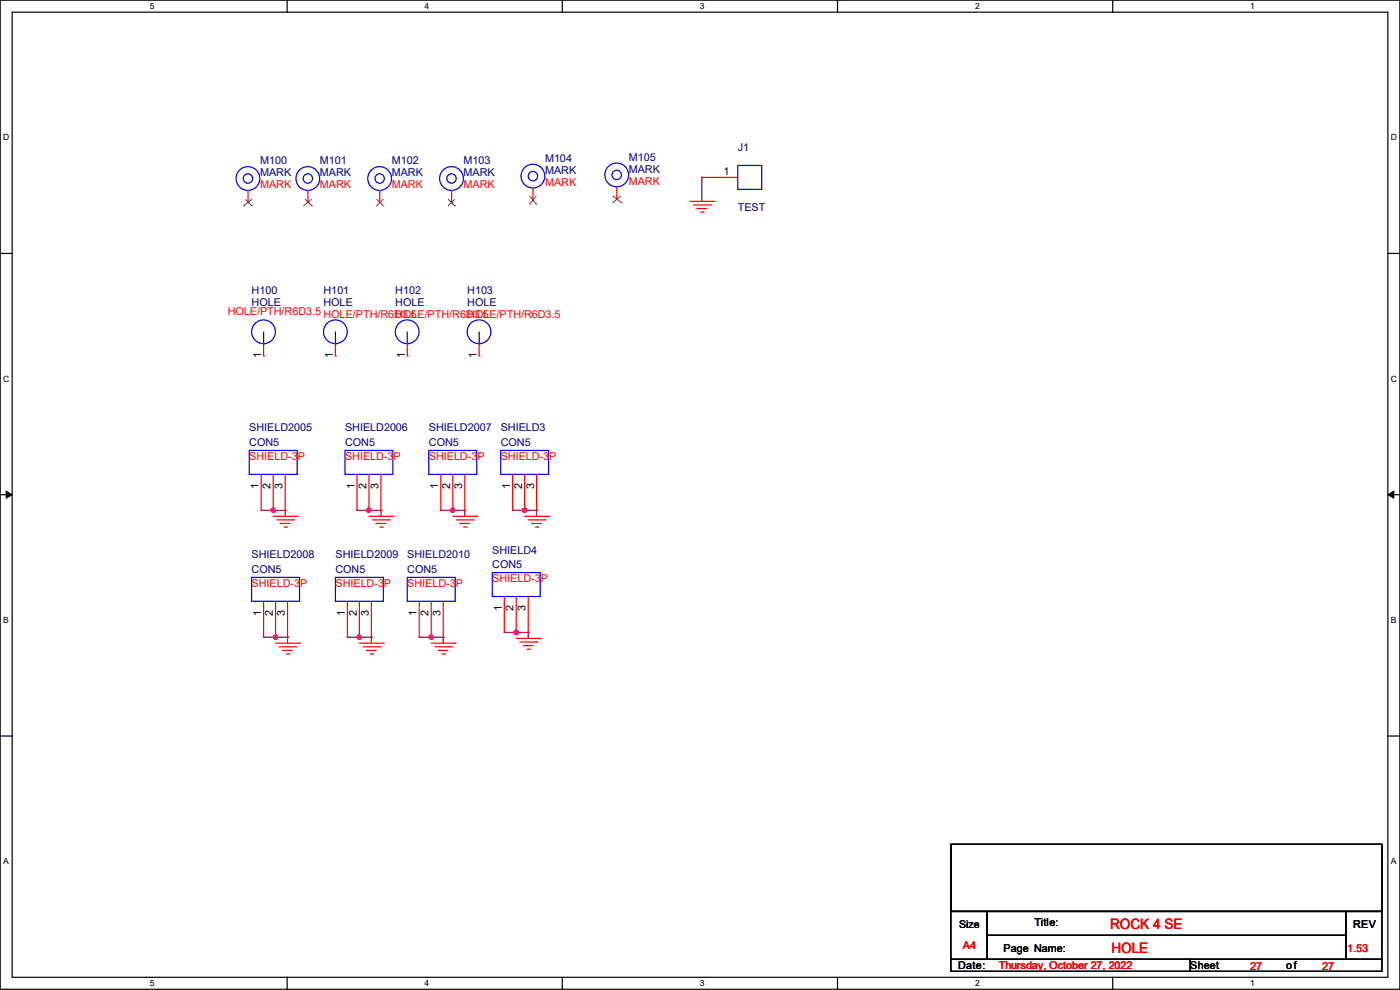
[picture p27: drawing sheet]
<svg xmlns="http://www.w3.org/2000/svg" width="297mm" height="210mm" viewBox="0 0 297 210" stroke-linecap="round" stroke-linejoin="round" font-family="sans-serif">
<defs><g id="words">
<g font-size="3" fill="#f00">
<text x="235.5" y="197.1">ROCK 4 SE</text>
<text x="235.8" y="202.2">HOLE</text>
</g>
<g font-size="2.3" fill="#000080">
<text x="55.2" y="34.9">M100</text>
<text x="67.9" y="34.9">M101</text>
<text x="83.1" y="34.9">M102</text>
<text x="98.3" y="34.9">M103</text>
<text x="115.6" y="34.4">M104</text>
<text x="133.4" y="34.1">M105</text>
<text x="156.5" y="32.1">J1</text>
<text x="55.2" y="37.4">MARK</text>
<text x="67.9" y="37.4">MARK</text>
<text x="83.1" y="37.4">MARK</text>
<text x="98.3" y="37.4">MARK</text>
<text x="115.6" y="36.9">MARK</text>
<text x="133.4" y="36.7">MARK</text>
<text x="156.5" y="44.8">TEST</text>
<text x="53.4" y="62.3">H100</text>
<text x="53.4" y="64.9">HOLE</text>
<text x="68.6" y="62.3">H101</text>
<text x="68.6" y="64.9">HOLE</text>
<text x="83.9" y="62.3">H102</text>
<text x="83.9" y="64.9">HOLE</text>
<text x="99.1" y="62.3">H103</text>
<text x="99.1" y="64.9">HOLE</text>
<text x="52.9" y="91.5">SHIELD2005</text>
<text x="52.9" y="94.6">CON5</text>
<text x="73.2" y="91.5">SHIELD2006</text>
<text x="73.2" y="94.6">CON5</text>
<text x="91" y="91.5">SHIELD2007</text>
<text x="91" y="94.6">CON5</text>
<text x="106.2" y="91.5">SHIELD3</text>
<text x="106.2" y="94.6">CON5</text>
<text x="53.4" y="118.4">SHIELD2008</text>
<text x="71.2" y="118.4">SHIELD2009</text>
<text x="86.4" y="118.4">SHIELD2010</text>
<text x="104.4" y="117.4">SHIELD4</text>
<text x="53.4" y="121.5">CON5</text>
<text x="71.2" y="121.5">CON5</text>
<text x="86.4" y="121.5">CON5</text>
<text x="104.4" y="120.5">CON5</text>
</g>
<g font-size="2.3" fill="#f00">
<text x="55.2" y="40">MARK</text>
<text x="67.9" y="40">MARK</text>
<text x="83.1" y="40">MARK</text>
<text x="98.3" y="40">MARK</text>
<text x="115.6" y="39.5">MARK</text>
<text x="133.4" y="39.2">MARK</text>
<text x="48.3" y="66.9">HOLE/PTH/R6D3.5 HOLE/PTH/R6D3.5</text>
<text x="83.9" y="67.4">HOLE/PTH/R6D3.5</text>
<text x="99.1" y="67.4">HOLE/PTH/R6D3.5</text>
<text x="52.9" y="97.6">SHIELD-3P</text>
<text x="73.2" y="97.6">SHIELD-3P</text>
<text x="91" y="97.6">SHIELD-3P</text>
<text x="106.2" y="97.6">SHIELD-3P</text>
<text x="53.4" y="124.5">SHIELD-3P</text>
<text x="71.2" y="124.5">SHIELD-3P</text>
<text x="86.4" y="124.5">SHIELD-3P</text>
<text x="104.4" y="123.5">SHIELD-3P</text>
<text x="204.3" y="201.3">A4</text>
<text x="285.8" y="202">1.53</text>
<text x="211.9" y="205.6">Thursday, October 27, 2022</text>
<text x="265.2" y="205.8">27</text>
<text x="280.5" y="205.8">27</text>
</g>
<g font-size="2.3">
<text x="153.5" y="37.1">1</text>
<text x="55.4" y="76" transform="rotate(-90 55.4 76)">1</text>
<text x="70.6" y="76" transform="rotate(-90 70.6 76)">1</text>
<text x="85.9" y="76" transform="rotate(-90 85.9 76)">1</text>
<text x="101.1" y="76" transform="rotate(-90 101.1 76)">1</text>
<text x="54.9" y="103.7" transform="rotate(-90 54.9 103.7)">1</text>
<text x="57.4" y="103.7" transform="rotate(-90 57.4 103.7)">2</text>
<text x="59.9" y="103.7" transform="rotate(-90 59.9 103.7)">3</text>
<text x="75.2" y="103.7" transform="rotate(-90 75.2 103.7)">1</text>
<text x="77.7" y="103.7" transform="rotate(-90 77.7 103.7)">2</text>
<text x="80.3" y="103.7" transform="rotate(-90 80.3 103.7)">3</text>
<text x="93" y="103.7" transform="rotate(-90 93 103.7)">1</text>
<text x="95.5" y="103.7" transform="rotate(-90 95.5 103.7)">2</text>
<text x="98" y="103.7" transform="rotate(-90 98 103.7)">3</text>
<text x="108.2" y="103.7" transform="rotate(-90 108.2 103.7)">1</text>
<text x="110.7" y="103.7" transform="rotate(-90 110.7 103.7)">2</text>
<text x="113.3" y="103.7" transform="rotate(-90 113.3 103.7)">3</text>
<text x="55.4" y="130.6" transform="rotate(-90 55.4 130.6)">1</text>
<text x="57.9" y="130.6" transform="rotate(-90 57.9 130.6)">2</text>
<text x="60.5" y="130.6" transform="rotate(-90 60.5 130.6)">3</text>
<text x="73.2" y="130.6" transform="rotate(-90 73.2 130.6)">1</text>
<text x="75.7" y="130.6" transform="rotate(-90 75.7 130.6)">2</text>
<text x="78.2" y="130.6" transform="rotate(-90 78.2 130.6)">3</text>
<text x="88.4" y="130.6" transform="rotate(-90 88.4 130.6)">1</text>
<text x="90.9" y="130.6" transform="rotate(-90 90.9 130.6)">2</text>
<text x="93.5" y="130.6" transform="rotate(-90 93.5 130.6)">3</text>
<text x="106.4" y="129.6" transform="rotate(-90 106.4 129.6)">1</text>
<text x="109" y="129.6" transform="rotate(-90 109 129.6)">2</text>
<text x="111.5" y="129.6" transform="rotate(-90 111.5 129.6)">3</text>
<text x="219.5" y="196.4">Title:</text>
<text x="287.1" y="196.9">REV</text>
<text x="212.9" y="202">Page Name:</text>
<text x="203.2" y="205.6">Date:</text>
<text x="252.5" y="205.6">Sheet</text>
<text x="272.8" y="205.6">of</text>
</g>
<text font-size="2.2" x="203.5" y="196.9">Size</text>
<g font-size="1.8">
<text x="31.8" y="1.9">5</text>
<text x="90.1" y="1.9">4</text>
<text x="148.5" y="1.9">3</text>
<text x="206.8" y="1.9">2</text>
<text x="265.2" y="1.9">1</text>
<text x=".7" y="29.8">D</text>
<text x="295.1" y="29.8">D</text>
<text x=".7" y="80.9">C</text>
<text x="295.1" y="80.9">C</text>
<text x=".7" y="132.1">B</text>
<text x="295.1" y="132.1">B</text>
<text x=".7" y="183.3">A</text>
<text x="295.1" y="183.3">A</text>
<text x="31.8" y="209.2">5</text>
<text x="90.1" y="209.2">4</text>
<text x="148.5" y="209.2">3</text>
<text x="206.8" y="209.2">2</text>
<text x="265.2" y="209.2">1</text>
</g>
</g></defs>
<path d="M0 0h297v209.8h-297zM2.6 2.6h291.8v204.7h-291.8z" fill="none" stroke="#000" stroke-width=".25"/>
<g fill="#fff">
<path d="M31.7 .3h1v2h-1z"/>
<path d="M31.7 207.6h1v2h-1z"/>
</g>
<path d="M60.9 0v2.6M60.9 207.3v2.5" fill="none" stroke="#000" stroke-width=".25"/>
<g fill="#fff">
<path d="M90.1 .3h1v2h-1z"/>
<path d="M90.1 207.6h1v2h-1z"/>
</g>
<path d="M119.3 0v2.6M119.3 207.3v2.5" fill="none" stroke="#000" stroke-width=".25"/>
<g fill="#fff">
<path d="M148.5 .3h.9v2h-.9z"/>
<path d="M148.5 207.6h.9v2h-.9z"/>
</g>
<path d="M177.7 0v2.6M177.7 207.3v2.5" fill="none" stroke="#000" stroke-width=".25"/>
<g fill="#fff">
<path d="M206.8 .3h1v2h-1z"/>
<path d="M206.8 207.6h1v2h-1z"/>
</g>
<path d="M236.1 0v2.6M236.1 207.3v2.5" fill="none" stroke="#000" stroke-width=".25"/>
<g fill="#fff">
<path d="M265.2 .3h1v2h-1z"/>
<path d="M265.2 207.6h1v2h-1z"/>
<path d="M.7 28.2h1.2v1.9h-1.2z"/>
<path d="M295.1 28.2h1.2v1.9h-1.2z"/>
<path d="M.7 79.3h1.2v2h-1.2z"/>
<path d="M295.1 79.3h1.2v2h-1.2z"/>
</g>
<path d="M0 53.8h2.6M294.4 53.8h2.6" fill="none" stroke="#000" stroke-width=".25"/>
<g fill="#fff">
<path d="M.7 130.5h1.2v2h-1.2z"/>
<path d="M295.1 130.5h1.1v2h-1.1z"/>
</g>
<path d="M0 104.9h2.6M294.4 104.9h2.6" fill="none" stroke="#000" stroke-width=".25"/>
<path d="M1.3 104.2l1.3 .7-1.3 .8zM294.4 104.9l1.3-.7v1.5z" fill="#000" stroke="#000" stroke-width=".21"/>
<g fill="#fff">
<path d="M.7 181.7h1.2v2h-1.2z"/>
<path d="M295.1 181.7h1.1v2h-1.1z"/>
</g>
<path d="M0 156.1h2.6M294.4 156.1h2.6M201.7 179.1h91.5v14.2h-91.5zM201.7 193.3h7.6v10.2h-7.6zM209.3 193.3h76.2v5.1h-76.2zM209.3 198.4h76.2v5.1h-76.2zM285.5 193.3h7.7v10.2h-7.7zM201.7 203.5h50.8v2.5h-50.8zM252.5 203.5h40.7v2.5h-40.7z" fill="none" stroke="#000" stroke-width=".25"/>
<g fill="none" stroke="#800040" stroke-width=".25">
<path d="M148.9 37.6h.1M148.9 37.6v5.1M55.4 108.2h.1M55.4 108.2h5.1M58 108.2h.1M60.5 108.2h.1M60.5 108.2v1.3M75.7 108.2h.1M75.7 108.2h5.1M78.3 108.2h.1M80.8 108.2h.1M80.8 108.2v1.3"/>
<path d="M93.5 108.2h.1M93.5 108.2h5.1M96.1 108.2h.1M98.6 108.2h.1M98.6 108.2v1.3M108.8 108.2h.1M108.8 108.2h5M111.3 108.2h.1M113.8 108.2h.1M113.8 108.2v1.3M55.9 135.2h.1M55.9 135.2h5.1"/>
<path d="M58.5 135.2h.1M61 135.2h.1M61 135.2v1.2M73.7 135.2h.1M73.7 135.2h5.1M76.2 135.2h.1M78.8 135.2h.1M78.8 135.2v1.2M88.9 135.2h.1M88.9 135.2h5.1M91.5 135.2h.1M94 135.2h.1"/>
<path d="M94 135.2v1.2M107 134.2h.1M107 134.2h5.1M109.5 134.2h.1M112.1 134.2h.1M112.1 134.2v1.2"/>
</g>
<g fill="#f0f" stroke="#f0f" stroke-width=".25">
<circle cx="57.9" cy="108.2" r=".49"/>
<circle cx="78.3" cy="108.2" r=".49"/>
<circle cx="96" cy="108.2" r=".49"/>
<circle cx="111.3" cy="108.2" r=".49"/>
<circle cx="109.5" cy="134.1" r=".49"/>
<circle cx="58.4" cy="135.1" r=".49"/>
<circle cx="76.2" cy="135.1" r=".49"/>
<circle cx="91.5" cy="135.1" r=".49"/>
</g>
<g fill="none" stroke="#f00" stroke-width=".25">
<path d="M113.1 39.9v2.6M130.9 39.7v2.5M148.9 37.6h.1M148.9 37.6h7.6M52.6 43h.1M52.6 40.4v2.6M65.3 43h.1M65.3 40.4v2.6M80.6 43h.1M80.6 40.4v2.6M95.8 43h.1M95.8 40.4v2.6"/>
<path d="M113.1 42.5h.1M130.9 42.2h.1M146.3 42.7h5.1M147.1 43.5h3.6M147.9 44.2h.1M147.9 44.2h2M148.6 45h.5M149.1 45h.1M150.7 43.5h.1M151.4 42.7h.1M55.9 75.5h.1M55.9 72.9v2.6"/>
<path d="M71.2 75.5h.1M71.2 72.9v2.6M86.4 75.5h.1M86.4 72.9v2.6M101.6 75.5h.1M101.6 72.9v2.6M55.4 108.2h.1M55.4 100.6v7.6M58 108.2h.1M58 109.5h5M58 100.6v7.6M58.7 110.3h3.6"/>
<path d="M59.5 111h.1M59.5 111h2M60.2 111.8h.5M60.5 108.2h.1M60.5 100.6v7.6M60.7 111.8h.1M62.3 110.3h.1M63 109.5h.1M75.7 108.2h.1M75.7 100.6v7.6M78.3 108.2h.1M78.3 109.5h5.1"/>
<path d="M78.3 100.6v7.6M79 110.3h3.6M79.8 111h.1M79.8 111h2M80.6 111.8h.5M80.8 108.2h.1M80.8 100.6v7.6M81.1 111.8h.1M82.6 110.3h.1M83.4 109.5h.1M93.5 108.2h.1M93.5 100.6v7.6"/>
<path d="M96.1 108.2h.1M96.1 109.5h5M96.1 100.6v7.6M96.8 110.3h3.6M97.6 111h.1M97.6 111h2M98.3 111.8h.5M98.6 108.2h.1M98.6 100.6v7.6M98.8 111.8h.1M100.4 110.3h.1M101.1 109.5h.1"/>
<path d="M108.8 108.2h.1M108.8 100.6v7.6M111.3 108.2h.1M111.3 109.5h5.1M111.3 100.6v7.6M112.1 110.3h3.5M112.8 111h.1M112.8 111h2.1M113.6 111.8h.5M113.8 108.2h.1M113.8 100.6v7.6M114.1 111.8h.1"/>
<path d="M115.6 110.3h.1M116.4 109.5h.1M55.9 135.2h.1M55.9 127.6v7.6M58.5 135.2h.1M58.5 136.4h5M58.5 127.6v7.6M59.2 137.2h3.6M60 138h.1M60 138h2M60.7 138.7h.6M61 135.2h.1"/>
<path d="M61 127.6v7.6M61.3 138.7h.1M62.8 137.2h.1M63.5 136.4h.1M73.7 135.2h.1M73.7 127.6v7.6M76.2 135.2h.1M76.2 136.4h5.1M76.2 127.6v7.6M77 137.2h3.6M77.8 138h.1M77.8 138h2"/>
<path d="M78.5 138.7h.5M78.8 135.2h.1M78.8 127.6v7.6M79 138.7h.1M80.6 137.2h.1M81.3 136.4h.1M88.9 135.2h.1M88.9 127.6v7.6M91.5 135.2h.1M91.5 136.4h5.1M91.5 127.6v7.6M92.2 137.2h3.6"/>
<path d="M93 138h.1M93 138h2M93.8 138.7h.5M94 135.2h.1M94 127.6v7.6M94.3 138.7h.1M95.8 137.2h.1M96.6 136.4h.1M107 134.2h.1M107 126.5v7.7M109.5 134.2h.1M109.5 135.4h5.1"/>
<path d="M109.5 126.5v7.7M110.3 136.2h3.5M111 136.9h.1M111 136.9h2.1M111.8 137.7h.5M112.1 134.2h.1M112.1 126.5v7.7M112.3 137.7h.1M113.8 136.2h.1M114.6 135.4h.1"/>
</g>
<g fill="none" stroke="#00f" stroke-width=".25">
<path d="M156.5 35.1h5.1v5.1h-5.1zM55.9 72.9h.1M55.9 70.4v2.5M71.2 72.9h.1M71.2 70.4v2.5M86.4 72.9h.1M86.4 70.4v2.5M101.6 72.9h.1M101.6 70.4v2.5M52.9 95.5h10.1v5.1h-10.1zM73.2 95.5h10.2v5.1h-10.2zM91 95.5h10.1v5.1h-10.1z"/>
<path d="M106.2 95.5h10.2v5.1h-10.2zM53.4 122.5h10.1v5.1h-10.1zM71.2 122.5h10.1v5.1h-10.1zM86.4 122.5h10.2v5.1h-10.2zM104.4 121.5h10.2v5h-10.2z"/>
<circle cx="52.6" cy="37.9" r="2.52"/>
<circle cx="52.6" cy="37.9" r=".99"/>
<circle cx="65.3" cy="37.9" r="2.52"/>
<circle cx="65.3" cy="37.9" r=".99"/>
<circle cx="80.5" cy="37.9" r="2.52"/>
<circle cx="80.5" cy="37.9" r=".99"/>
<circle cx="95.8" cy="37.9" r="2.52"/>
<circle cx="95.8" cy="37.9" r=".99"/>
<circle cx="113.1" cy="37.4" r="2.52"/>
<circle cx="113.1" cy="37.4" r=".99"/>
<circle cx="130.8" cy="37.1" r="2.52"/>
<circle cx="130.8" cy="37.1" r=".99"/>
<circle cx="55.9" cy="70.4" r="2.52"/>
<circle cx="71.1" cy="70.4" r="2.52"/>
<circle cx="86.4" cy="70.4" r="2.52"/>
<circle cx="101.6" cy="70.4" r="2.52"/>
</g>
<g fill="none" stroke="#804000" stroke-width=".21">
<path d="M51.7 43.7h.1M52 42.3l1.4 1.4M53.4 43.7h.1M53.4 42.3l-1.7 1.4M64.4 43.7h.1M64.7 42.3l1.4 1.4M66.1 43.7h.1M66.1 42.3l-1.7 1.4M79.9 43.7h.1M79.9 42.3l1.4 1.4M81.3 43.7h.1M81.3 42.3l-1.4 1.4"/>
<path d="M95.1 43.7h.1M95.1 42.3l1.4 1.4M96.5 43.7h.1M96.5 42.3l-1.4 1.4M112.4 43.3h.1M112.4 41.5l1.4 1.8M113.8 43.3h.1M113.8 41.5l-1.4 1.8M130 43h.1M130 41.5l1.8 1.5M131.8 43h.1M131.8 41.5l-1.8 1.5"/>
</g>
<use href="#words"/>
</svg>
